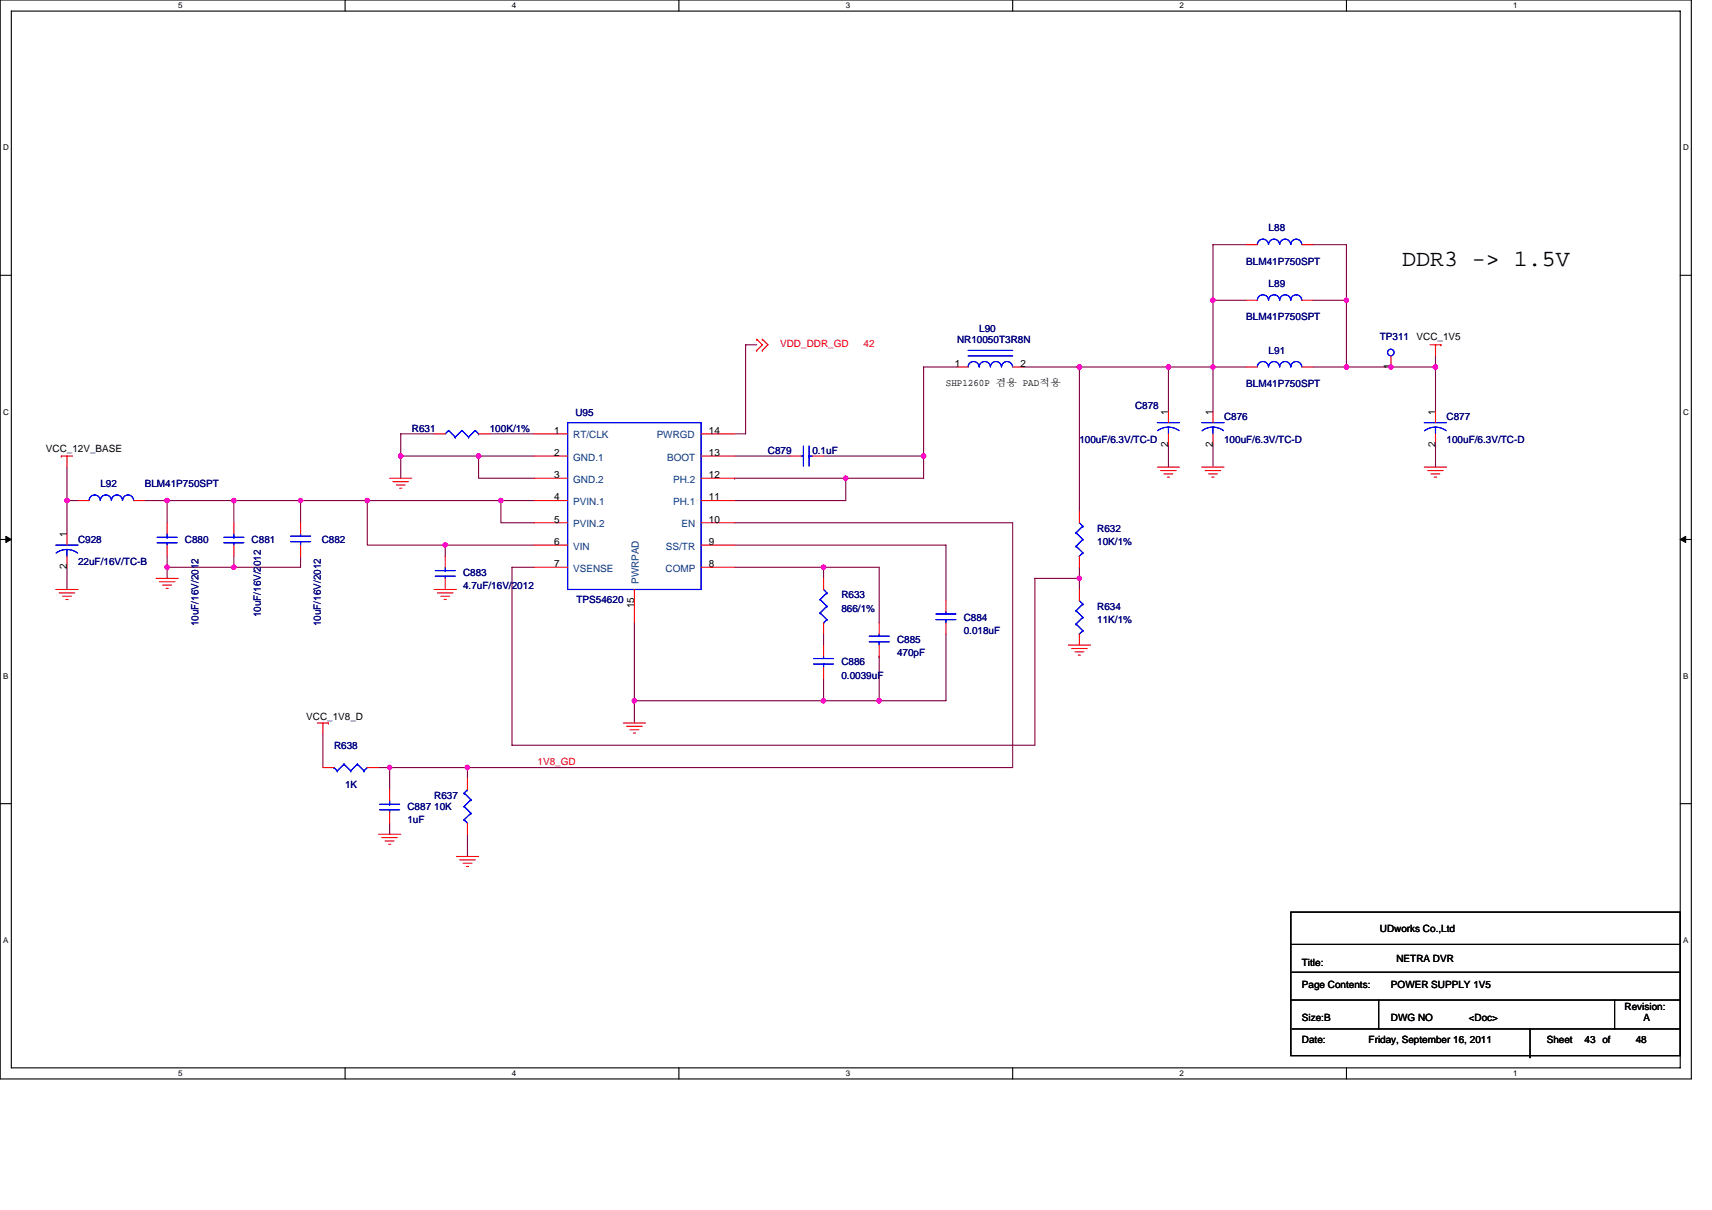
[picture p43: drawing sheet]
<svg xmlns="http://www.w3.org/2000/svg" width="297mm" height="210mm" viewBox="0 0 297 210" stroke-linecap="round" stroke-linejoin="round" font-family="sans-serif">
<defs><g id="words">
<text font-size="4" x="243.3" y="46.2">DDR3 -&gt; 1.5V</text>
<g font-size="1.7" fill="#000080">
<text x="220.1" y="40.2">L88</text>
<text x="216.2" y="45.9">BLM41P750SPT</text>
<text x="220.1" y="49.8">L89</text>
<text x="166" y="59.5">NR10050T3R8N</text>
<text x="169.9" y="57.5">L90</text>
<text x="216.2" y="55.6">BLM41P750SPT</text>
<text x="239.4" y="59.1">TP311</text>
<text x="220.1" y="61.4">L91</text>
<text x="196.9" y="71">C878</text>
<text x="216.2" y="67.2">BLM41P750SPT</text>
<text x="71.5" y="74.9">R631</text>
<text x="85" y="74.9">100K/1%</text>
<text x="99.8" y="72.2">U95</text>
<text x="187.3" y="76.8">100uF/6.3V/TC-D</text>
<text x="212.4" y="73">C876</text>
<text x="212.4" y="76.8">100uF/6.3V/TC-D</text>
<text x="251" y="73">C877</text>
<text x="251" y="76.8">100uF/6.3V/TC-D</text>
<text x="133.2" y="78.8">C879</text>
<text x="140.9" y="78.8">0.1uF</text>
<text x="17.4" y="84.5">L92</text>
<text x="25.1" y="84.5">BLM41P750SPT</text>
<text x="13.5" y="94.2">C928</text>
<text x="32.1" y="94.2">C880</text>
<text x="43.7" y="94.2">C881</text>
<text x="55.8" y="94.2">C882</text>
<text x="190.4" y="92.3">R632</text>
<text x="190.4" y="94.6">10K/1%</text>
<text x="13.5" y="98.1">22uF/16V/TC-B</text>
<text x="80.3" y="100">C883</text>
<text x="45.3" y="107.1" transform="rotate(-90 45.3 107.1)">10uF/16V/2012</text>
<text x="80.3" y="102.3">4.7uF/16V/2012</text>
<text x="100" y="104.6">TPS54620</text>
<text x="146" y="103.8">R633</text>
<text x="146" y="106.2">866/1%</text>
<text x="167.2" y="107.7">C884</text>
<text x="190.4" y="105.8">R634</text>
<text x="34.5" y="108.7" transform="rotate(-90 34.5 108.7)">10uF/16V/2012</text>
<text x="55.7" y="108.7" transform="rotate(-90 55.7 108.7)">10uF/16V/2012</text>
<text x="155.6" y="111.6">C885</text>
<text x="155.6" y="113.9">470pF</text>
<text x="167.2" y="110">0.018uF</text>
<text x="190.4" y="108.1">11K/1%</text>
<text x="146" y="115.4">C886</text>
<text x="146" y="117.8">0.0039uF</text>
<text x="58" y="129.9">R638</text>
<text x="59.9" y="136.7">1K</text>
<text x="70.7" y="140.5">C887</text>
<text x="70.7" y="142.9">1uF</text>
<text x="75.3" y="138.6">R637</text>
<text x="75.3" y="140.5">10K</text>
</g>
<g font-size="1.7">
<text x="245.8" y="59.1">VCC_1V5</text>
<text x="165.6" y="63.7">1</text>
<text x="177.1" y="63.7">2</text>
<text x="241.3" y="64.1" transform="rotate(-90 241.3 64.1)">1</text>
<text x="164.1" y="67">SHP1260P 겸용 PAD적용</text>
<text x="202.7" y="72" transform="rotate(-90 202.7 72)">1</text>
<text x="210.4" y="72" transform="rotate(-90 210.4 72)">1</text>
<text x="249" y="72" transform="rotate(-90 249 72)">1</text>
<text x="96.2" y="75.3">1</text>
<text x="123" y="75.3">14</text>
<text x="202.7" y="77.6" transform="rotate(-90 202.7 77.6)">2</text>
<text x="210.4" y="77.6" transform="rotate(-90 210.4 77.6)">2</text>
<text x="249" y="77.6" transform="rotate(-90 249 77.6)">2</text>
<text x="8" y="78.4">VCC_12V_BASE</text>
<text x="96.2" y="79.1">2</text>
<text x="96.2" y="83">3</text>
<text x="123" y="79.1">13</text>
<text x="123" y="83">12</text>
<text x="96.2" y="86.8">4</text>
<text x="123" y="86.8">11</text>
<text x="11.6" y="93.2" transform="rotate(-90 11.6 93.2)">1</text>
<text x="96.2" y="90.7">5</text>
<text x="96.2" y="94.6">6</text>
<text x="123" y="90.7">10</text>
<text x="123" y="94.6">9</text>
<text x="11.6" y="98.8" transform="rotate(-90 11.6 98.8)">2</text>
<text x="96.2" y="98.4">7</text>
<text x="123" y="98.4">8</text>
<text x="110" y="105.6" transform="rotate(-90 110 105.6)">15</text>
<text x="53.1" y="124.9">VCC_1V8_D</text>
<text x="239.4" y="161.8">UDworks Co.,Ltd</text>
<text x="225.9" y="167.6">Title:</text>
<text x="242.3" y="167">NETRA DVR</text>
<text x="225.9" y="171.4">Page Contents:</text>
<text x="241.3" y="171.4">POWER SUPPLY 1V5</text>
<text x="225.9" y="177.2">Size:B</text>
<text x="241.3" y="177.2">DWG NO</text>
<text x="254.8" y="177.2">&lt;Doc&gt;</text>
<text x="281.9" y="175.3">Revision:</text>
<text x="285.2" y="177.2">A</text>
<text x="225.9" y="181.1">Date:</text>
<text x="237.5" y="181.1">Friday, September 16, 2011</text>
<text x="268.4" y="181.1">Sheet</text>
<text x="274.9" y="181.1">43 of</text>
<text x="283.8" y="181.1">48</text>
</g>
<g font-size="1.7" fill="#f00">
<text x="135.4" y="60.2">VDD_DDR_GD</text>
<text x="149.8" y="60.2">42</text>
<text x="93.3" y="132.8">1V8_GD</text>
</g>
<g font-size="1.7" fill="#004080">
<text x="99.5" y="76.1">RT/CLK</text>
<text x="113.9" y="76.1">PWRGD</text>
<text x="99.5" y="79.9">GND.1</text>
<text x="99.5" y="83.8">GND.2</text>
<text x="115.7" y="79.9">BOOT</text>
<text x="116.8" y="83.8">PH.2</text>
<text x="99.5" y="87.7">PVIN.1</text>
<text x="116.8" y="87.7">PH.1</text>
<text x="99.5" y="91.5">PVIN.2</text>
<text x="99.5" y="95.4">VIN</text>
<text x="115.5" y="95.4">SS/TR</text>
<text x="118.3" y="91.5">EN</text>
<text x="99.5" y="99.2">VSENSE</text>
<text x="110.9" y="101.3" transform="rotate(-90 110.9 101.3)">PWRPAD</text>
<text x="115.5" y="99.2">COMP</text>
</g>
<g font-size="1.4">
<text x="30.9" y="1.5">5</text>
<text x="88.8" y="1.5">4</text>
<text x="146.7" y="1.5">3</text>
<text x="204.7" y="1.5">2</text>
<text x="262.6" y="1.5">1</text>
<text x=".5" y="26.1">D</text>
<text x="292" y="26.1">D</text>
<text x=".5" y="71.9">C</text>
<text x="292" y="71.9">C</text>
<text x=".5" y="117.8">B</text>
<text x="292" y="117.8">B</text>
<text x=".5" y="163.6">A</text>
<text x="292" y="163.6">A</text>
<text x="30.9" y="186.8">5</text>
<text x="88.8" y="186.8">4</text>
<text x="146.7" y="186.8">3</text>
<text x="204.7" y="186.8">2</text>
<text x="262.6" y="186.8">1</text>
</g>
</g></defs>
<path d="M0 0h293.5v187.2h-293.5zM2 1.9h289.5v183.4h-289.5z" fill="none" stroke="#000" stroke-width=".19"/>
<g fill="#fff">
<path d="M30.9 .2h.8v1.6h-.8z"/>
<path d="M30.9 185.5h.8v1.6h-.8z"/>
</g>
<path d="M59.9 0v1.9M59.9 185.3v1.9" fill="none" stroke="#000" stroke-width=".19"/>
<g fill="#fff">
<path d="M88.8 .2h.8v1.6h-.8z"/>
<path d="M88.8 185.5h.8v1.6h-.8z"/>
</g>
<path d="M117.8 0v1.9M117.8 185.3v1.9" fill="none" stroke="#000" stroke-width=".19"/>
<g fill="#fff">
<path d="M146.7 .2h.8v1.6h-.8z"/>
<path d="M146.7 185.5h.8v1.6h-.8z"/>
</g>
<path d="M175.7 0v1.9M175.7 185.3v1.9" fill="none" stroke="#000" stroke-width=".19"/>
<g fill="#fff">
<path d="M204.7 .2h.7v1.6h-.7z"/>
<path d="M204.7 185.5h.7v1.6h-.7z"/>
</g>
<path d="M233.6 0v1.9M233.6 185.3v1.9" fill="none" stroke="#000" stroke-width=".19"/>
<g fill="#fff">
<path d="M262.6 .2h.7v1.6h-.7z"/>
<path d="M262.6 185.5h.7v1.6h-.7z"/>
<path d="M.5 24.8h1v1.6h-1z"/>
<path d="M292 24.8h1v1.6h-1z"/>
<path d="M.5 70.7h1v1.5h-1z"/>
<path d="M292 70.7h1v1.5h-1z"/>
</g>
<path d="M0 47.8h2M291.5 47.8h2" fill="none" stroke="#000" stroke-width=".19"/>
<g fill="#fff">
<path d="M.5 116.5h.9v1.6h-.9z"/>
<path d="M292 116.5h.9v1.6h-.9z"/>
</g>
<path d="M0 93.6h2M291.5 93.6h2" fill="none" stroke="#000" stroke-width=".19"/>
<path d="M1 93.1l1 .5-1 .5zM291.5 93.6l1-.5v1z" fill="#000" stroke="#000" stroke-width=".17"/>
<g fill="#fff">
<path d="M.5 162.4h.9v1.5h-.9z"/>
<path d="M292 162.4h.9v1.5h-.9z"/>
</g>
<path d="M0 139.5h2M291.5 139.5h2M224 158.3h67.5v24.9h-67.5zM224 163.9h67.5M224 173.5h.1M224 173.5h67.5M224.2 178.6h67.3M224.2 168.7h67.3M239.2 173.5v5.1M265.5 178.6v4.8M280.1 173.5v5.1M265.5 183.4h.1" fill="none" stroke="#000" stroke-width=".19"/>
<g fill="none" stroke="#800040" stroke-width=".19">
<path d="M131.3 59.8h-1.9v15.5h-2M210.5 52.1h.1M210.5 52.1v19.3M216.2 42.5h-5.7v9.6h5.7M227.8 52.1h5.8M227.8 42.5h5.8M233.6 52.1h.1M233.6 42.5h.1M233.6 42.5v21.2M69.5 79.1h23.2M69.5 79.1h.1M69.5 79.1v3.9"/>
<path d="M75.3 75.3h-5.8v3.8M83 79.1v3.9h9.7M83 79.1h.1M85 75.3h7.7M127.4 79.1h9.7M142.9 79.1h17.3M160.2 63.7h5.8M160.2 63.7h.1M160.2 79.1v3.9h-13.5M160.2 63.7v15.4M177.6 63.7h9.7M187.3 63.7h15.4v7.7"/>
<path d="M187.3 63.7h.1M187.3 63.7v25.1M202.7 77.2v3.9M202.7 63.7h7.8M210.5 77.2v3.9M210.5 63.7h5.7M210.5 63.7h.1M227.8 63.7h5.8M233.6 63.7h.1M233.6 63.7h15.5M241.3 63.7h.1M249.1 61.8v1.9"/>
<path d="M249.1 77.2v3.9M249.1 63.7h.1M249.1 63.7v7.7M11.6 81.1v5.8h1.9M11.6 86.9h.1M11.6 98.4v3.9M11.6 86.9v5.7M25.1 86.9h3.9M29 98.4h.1M29 86.9v3.8M29 86.9h11.6v3.8M29 86.9h.1"/>
<path d="M29 96.5v1.9h11.6M29 98.4v2M40.6 96.5v1.9M40.6 98.4h.1M40.6 86.9h11.6v3.8M40.6 86.9h.1M52.2 86.9h11.5v7.7h29M52.2 86.9h.1M52.2 96.5v1.9h-11.6M63.7 86.9h23.2v3.8h5.8M63.7 86.9h.1M77.3 94.6h.1"/>
<path d="M77.3 94.6v1.9M86.9 86.9h.1M86.9 86.9h5.8M92.7 98.4h-3.9v30.9h90.8v-28.9h7.7M127.4 90.7h48.3v42.5h-94.6M127.4 83h.1M127.4 98.4h15.5M127.4 94.6h36.7v9.6M127.4 83h19.3M142.9 98.4h.1M142.9 98.4h9.6v9.7M142.9 98.4v2"/>
<path d="M146.7 83v3.9h-19.3M187.3 98.4v3.9M187.3 98.4h.1M110.1 108.1v13.5M142.9 110v2M142.9 117.8v3.8M152.5 113.9h.1M152.5 113.9v7.7M164.1 110v11.6h-11.6M56 127.4v5.8M65.7 133.2h1.9M67.6 133.2h.1"/>
<path d="M67.6 133.2h13.5M67.6 133.2v3.9M81.1 133.2v1.9M81.1 133.2h.1M110.1 121.6v3.9M110.1 121.6h.1M110.1 121.6h32.8M142.9 121.6h9.6M67.6 142.9v1.9M81.1 144.8v3.8"/>
</g>
<g fill="#f0f" stroke="#f0f" stroke-width=".19">
<circle cx="146.7" cy="83" r=".38"/>
<circle cx="160.3" cy="79.1" r=".38"/>
<circle cx="83" cy="79.1" r=".38"/>
<circle cx="69.5" cy="79.1" r=".38"/>
<circle cx="86.9" cy="86.9" r=".38"/>
<circle cx="29" cy="98.4" r=".38"/>
<circle cx="29" cy="86.9" r=".38"/>
<circle cx="63.7" cy="86.9" r=".38"/>
<circle cx="52.1" cy="86.9" r=".38"/>
<circle cx="77.2" cy="94.6" r=".38"/>
<circle cx="142.9" cy="121.6" r=".38"/>
<circle cx="110" cy="121.6" r=".38"/>
<circle cx="142.9" cy="98.4" r=".38"/>
<circle cx="152.5" cy="121.6" r=".38"/>
<circle cx="187.3" cy="100.4" r=".38"/>
<circle cx="40.6" cy="98.4" r=".38"/>
<circle cx="40.6" cy="86.9" r=".38"/>
<circle cx="233.6" cy="63.7" r=".38"/>
<circle cx="233.6" cy="52.1" r=".38"/>
<circle cx="241.3" cy="63.7" r=".38"/>
<circle cx="210.4" cy="63.7" r=".38"/>
<circle cx="210.4" cy="52.1" r=".38"/>
<circle cx="187.3" cy="63.7" r=".38"/>
<circle cx="249" cy="63.7" r=".38"/>
<circle cx="67.6" cy="133.2" r=".38"/>
<circle cx="202.7" cy="63.7" r=".38"/>
<circle cx="81.1" cy="133.2" r=".38"/>
<circle cx="11.6" cy="86.9" r=".38"/>
</g>
<g fill="none" stroke="#f00" stroke-width=".19">
<path d="M131.3 58.9h.1M131.3 58.9l1 .9-1 1M132.3 58.9h.1M132.3 58.9l.9 .9-.9 1M216.2 52.1h2M216.2 42.5h2M225.9 52.1h1.9M225.9 42.5h1.9M248.1 59.8h1.9M249.1 59.8v2M250 59.8h.1M10.6 79.1h.1"/>
<path d="M10.6 79.1h2M11.6 79.1v2M75.3 75.3h2M83 75.3h2M92.7 79.1h5.8M92.7 75.3h5.8M121.6 79.1h5.8M121.6 75.3h5.8M131.3 60.8h.1M132.3 60.8h.1M137.1 79.1h1.9M140.9 79.1h2"/>
<path d="M166 63.7h2M175.7 63.7h1.9M202.7 71.4v1.9M202.7 75.3v1.9M210.5 71.4v1.9M210.5 75.3v1.9M216.2 63.7h2M225.9 63.7h1.9M241.3 61.8v1.9M249.1 71.4v1.9M249.1 75.3v1.9M11.6 92.6v2"/>
<path d="M11.6 96.5v1.9M13.5 86.9h2M23.2 86.9h1.9M29 90.7v1.9M29 94.6v1.9M40.6 90.7v1.9M40.6 94.6v1.9M52.2 90.7v1.9M52.2 94.6v1.9M67.6 83h3.9M68.2 83.6h2.7M68.8 84.2h1.5"/>
<path d="M69.3 84.7h.4M77.3 96.5v1.9M92.7 83h5.8M92.7 86.9h5.8M92.7 90.7h5.8M92.7 94.6h5.8M92.7 98.4h5.8M121.6 83h5.8M121.6 86.9h5.8M121.6 90.7h5.8M121.6 94.6h5.8M121.6 98.4h5.8"/>
<path d="M187.3 88.8v1.9M187.3 96.5v1.9M200.8 81.1h3.9M201.4 81.7h2.7M201.9 82.2h1.6M202.5 82.8h.4M208.5 81.1h3.9M209.1 81.7h2.7M209.7 82.2h1.5M210.2 82.8h.4M247.1 81.1h3.9M247.7 81.7h2.7"/>
<path d="M248.3 82.2h1.5M248.9 82.8h.4M9.7 102.3h3.8M10.3 102.9h2.7M10.9 103.5h1.5M11.4 104h.4M27.1 100.4h3.8M27.6 101h2.7M28.2 101.5h1.6M28.8 102.1h.4M75.3 102.3h3.9M75.9 102.9h2.7"/>
<path d="M76.5 103.5h1.5M77.1 104h.3M77.3 100.4v1.9M110.1 102.3v5.8M142.9 100.4v1.9M142.9 108.1v1.9M142.9 112v1.9M142.9 115.8v2M152.5 108.1v1.9M152.5 112v1.9M164.1 104.2v2M164.1 108.1v1.9"/>
<path d="M185.4 112h3.8M185.9 112.5h2.7M186.5 113.1h1.6M187.1 113.7h.4M187.3 102.3v1.9M187.3 110v2M55.1 125.5h1.9M56 125.5v1.9M56 133.2h2M57 125.5h.1M63.7 133.2h2M67.6 137.1v1.9"/>
<path d="M81.1 135.1v2M108.1 125.5h3.9M108.7 126h2.7M109.3 126.6h1.5M109.9 127.2h.4M65.7 144.8h3.8M66.2 145.4h2.8M66.8 145.9h1.6M67.4 146.5h.4M67.6 140.9v2M79.2 148.6h3.8M79.8 149.2h2.7"/>
<path d="M80.3 149.8h1.6M80.9 150.4h.4M81.1 142.9v1.9"/>
</g>
<g fill="none" stroke="#00f" stroke-width=".19">
<path d="M218.2 52.1a.96 .96 0 0 1 .9-.9 .96 .96 0 0 1 1 .9 .96 .96 0 0 1 1-.9 .96 .96 0 0 1 .9 .9M218.2 42.4a.96 .96 0 0 1 .9-.9 .96 .96 0 0 1 1 .9 .96 .96 0 0 1 1-.9 .96 .96 0 0 1 .9 .9M222 52.1a.95 .95 0 0 1 1-.9 .95 .95 0 0 1 .9 .9 .96 .96 0 0 1 1-.9 .96 .96 0 0 1 1 .9M222 42.4a.95 .95 0 0 1 1-.9 .95 .95 0 0 1 .9 .9 .96 .96 0 0 1 1-.9 .96 .96 0 0 1 1 .9M77.8 74.7h.1M77.8 74.7l-.5 .6M77.8 74.7l1.2 1.2M79 75.9h.1M80.2 74.7h.1M80.2 74.7l-1.2 1.2M80.2 74.7l1.1 1.2M81.3 75.9h.1"/>
<path d="M82.5 74.7h.1M82.5 74.7l-1.2 1.2M82.5 74.7l.5 .6M83 75.3h.1M98.5 73.3h23.1v29h-23.1zM139 79.1h.4M139.4 77.4v3.5M140.4 77.4v3.5M140.4 79.1h.1M140.4 79.1h.5M168 61.8h7.7M168 60.8h7.7"/>
<path d="M168 63.7a.95 .95 0 0 1 .9-1 .95 .95 0 0 1 1 1M169.9 63.7a.96 .96 0 0 1 1-1 .96 .96 0 0 1 .9 1M171.8 63.7a.95 .95 0 0 1 1-1 .95 .95 0 0 1 1 1 .96 .96 0 0 1 .9-1 .96 .96 0 0 1 1 1M200.8 73.3h3.9M200.8 74.7a3.1 3.1 0 0 1 3.8 0M202.7 74.1v1.2M208.5 73.3h3.9M210.5 74.1v1.2M212.3 74.7a3.1 3.1 0 0 0-3.7 .1M218.2 63.7a.96 .96 0 0 1 .9-1 .96 .96 0 0 1 1 1 .96 .96 0 0 1 1-1 .96 .96 0 0 1 .9 1M222 63.7a.95 .95 0 0 1 1-1 .95 .95 0 0 1 .9 1 .96 .96 0 0 1 1-1 .96 .96 0 0 1 1 1M247.1 73.3h3.9"/>
<path d="M249 74.1l1.2 .2 .7 .4M249 74.1l-1.1 .3-.7 .4M249.1 74.1v1.2M9.7 94.6h3.8M9.7 96a3.1 3.1 0 0 1 3.8 0M11.6 95.4v1.1M15.5 86.8a.96 .96 0 0 1 .9-.9 .96 .96 0 0 1 1 .9M17.4 86.8a.95 .95 0 0 1 1-.9 .95 .95 0 0 1 .9 .9M19.3 86.8a.95 .95 0 0 1 1-.9 .95 .95 0 0 1 .9 .9 .96 .96 0 0 1 1-.9 .96 .96 0 0 1 1 .9M27.3 93.2h3.4M27.3 94.2h3.4M29 94.2v.4"/>
<path d="M29 93.2h.1M29 92.6v.6M38.8 93.2h3.5M38.8 94.2h3.5M40.6 94.2v.4M40.6 93.2h.1M40.6 92.6v.6M50.4 94h3.5M50.4 93h3.5M52.2 92.6v.4M52.2 94h.1M52.2 94v.6"/>
<path d="M75.5 99h3.5M75.5 100h3.5M77.3 100v.4M77.3 99h.1M77.3 98.4v.6M186.7 92.5h.1M186.7 94.8h.1M186.7 92.5l1.2 1.1M186.7 94.8l1.2 1.1M187.3 96.5h.1M187.3 90.7l.6 .6M187.9 91.3h.1"/>
<path d="M187.9 93.6h.1M187.9 95.9h.1M187.9 91.3l-1.2 1.2M187.9 93.6l-1.2 1.2M187.9 95.9l-.6 .6M141.2 115.2h3.4M141.2 114.3h3.4M142.3 104h.1M142.3 106.4h.1M142.3 104l1.2 1.2M142.3 106.4l1.2 1.1M142.9 108.1h.1"/>
<path d="M142.9 113.9v.4M142.9 115.2h.1M142.9 102.3l.6 .6M142.9 115.2v.6M143.5 102.9h.1M143.5 105.2h.1M143.5 107.5h.1M143.5 102.9l-1.2 1.1M143.5 105.2l-1.2 1.2M143.5 107.5l-.6 .6M150.8 111.4h3.5M150.8 110.4h3.5"/>
<path d="M152.5 110v.4M152.5 111.4h.1M152.5 111.4v.6M162.4 107.5h3.5M162.4 106.6h3.5M164.1 106.2v.4M164.1 107.5h.1M164.1 107.5v.6M186.7 106h.1M186.7 108.3h.1M186.7 106l1.2 1.1M186.7 108.3l1.2 1.2"/>
<path d="M187.3 110h.1M187.3 104.2l.6 .6M187.9 104.8h.1M187.9 107.1h.1M187.9 109.5h.1M187.9 104.8l-1.2 1.2M187.9 107.1l-1.2 1.2M187.9 109.5l-.6 .5M58 133.2h.1M58 133.2l.5 .6M58.5 133.8h.1M59.7 132.6h.1"/>
<path d="M59.7 132.6l1.2 1.2M59.7 132.6l-1.2 1.2M60.9 133.8h.1M62 132.6h.1M62 132.6l1.2 1.2M62 132.6l-1.1 1.2M63.2 133.8h.1M63.7 133.2l-.5 .6M65.9 139.6h3.4M67.6 139.6h.1M67.6 139v.6M80.5 140h.1"/>
<path d="M80.5 137.6h.1M80.5 140l1.2 1.1M80.5 137.6l1.2 1.2M81.1 137.1h.1M81.1 137.1l-.6 .5M81.7 138.8h.1M81.7 138.8l-1.2 1.2M65.9 140.5h3.4M67.6 140.5v.4M80.5 142.3h.1M80.5 142.3l.6 .6M81.7 141.1h.1"/>
<path d="M81.7 141.1l-1.2 1.2"/>
<circle cx="241.3" cy="61.2" r=".57"/>
</g>
<use href="#words"/>
</svg>
